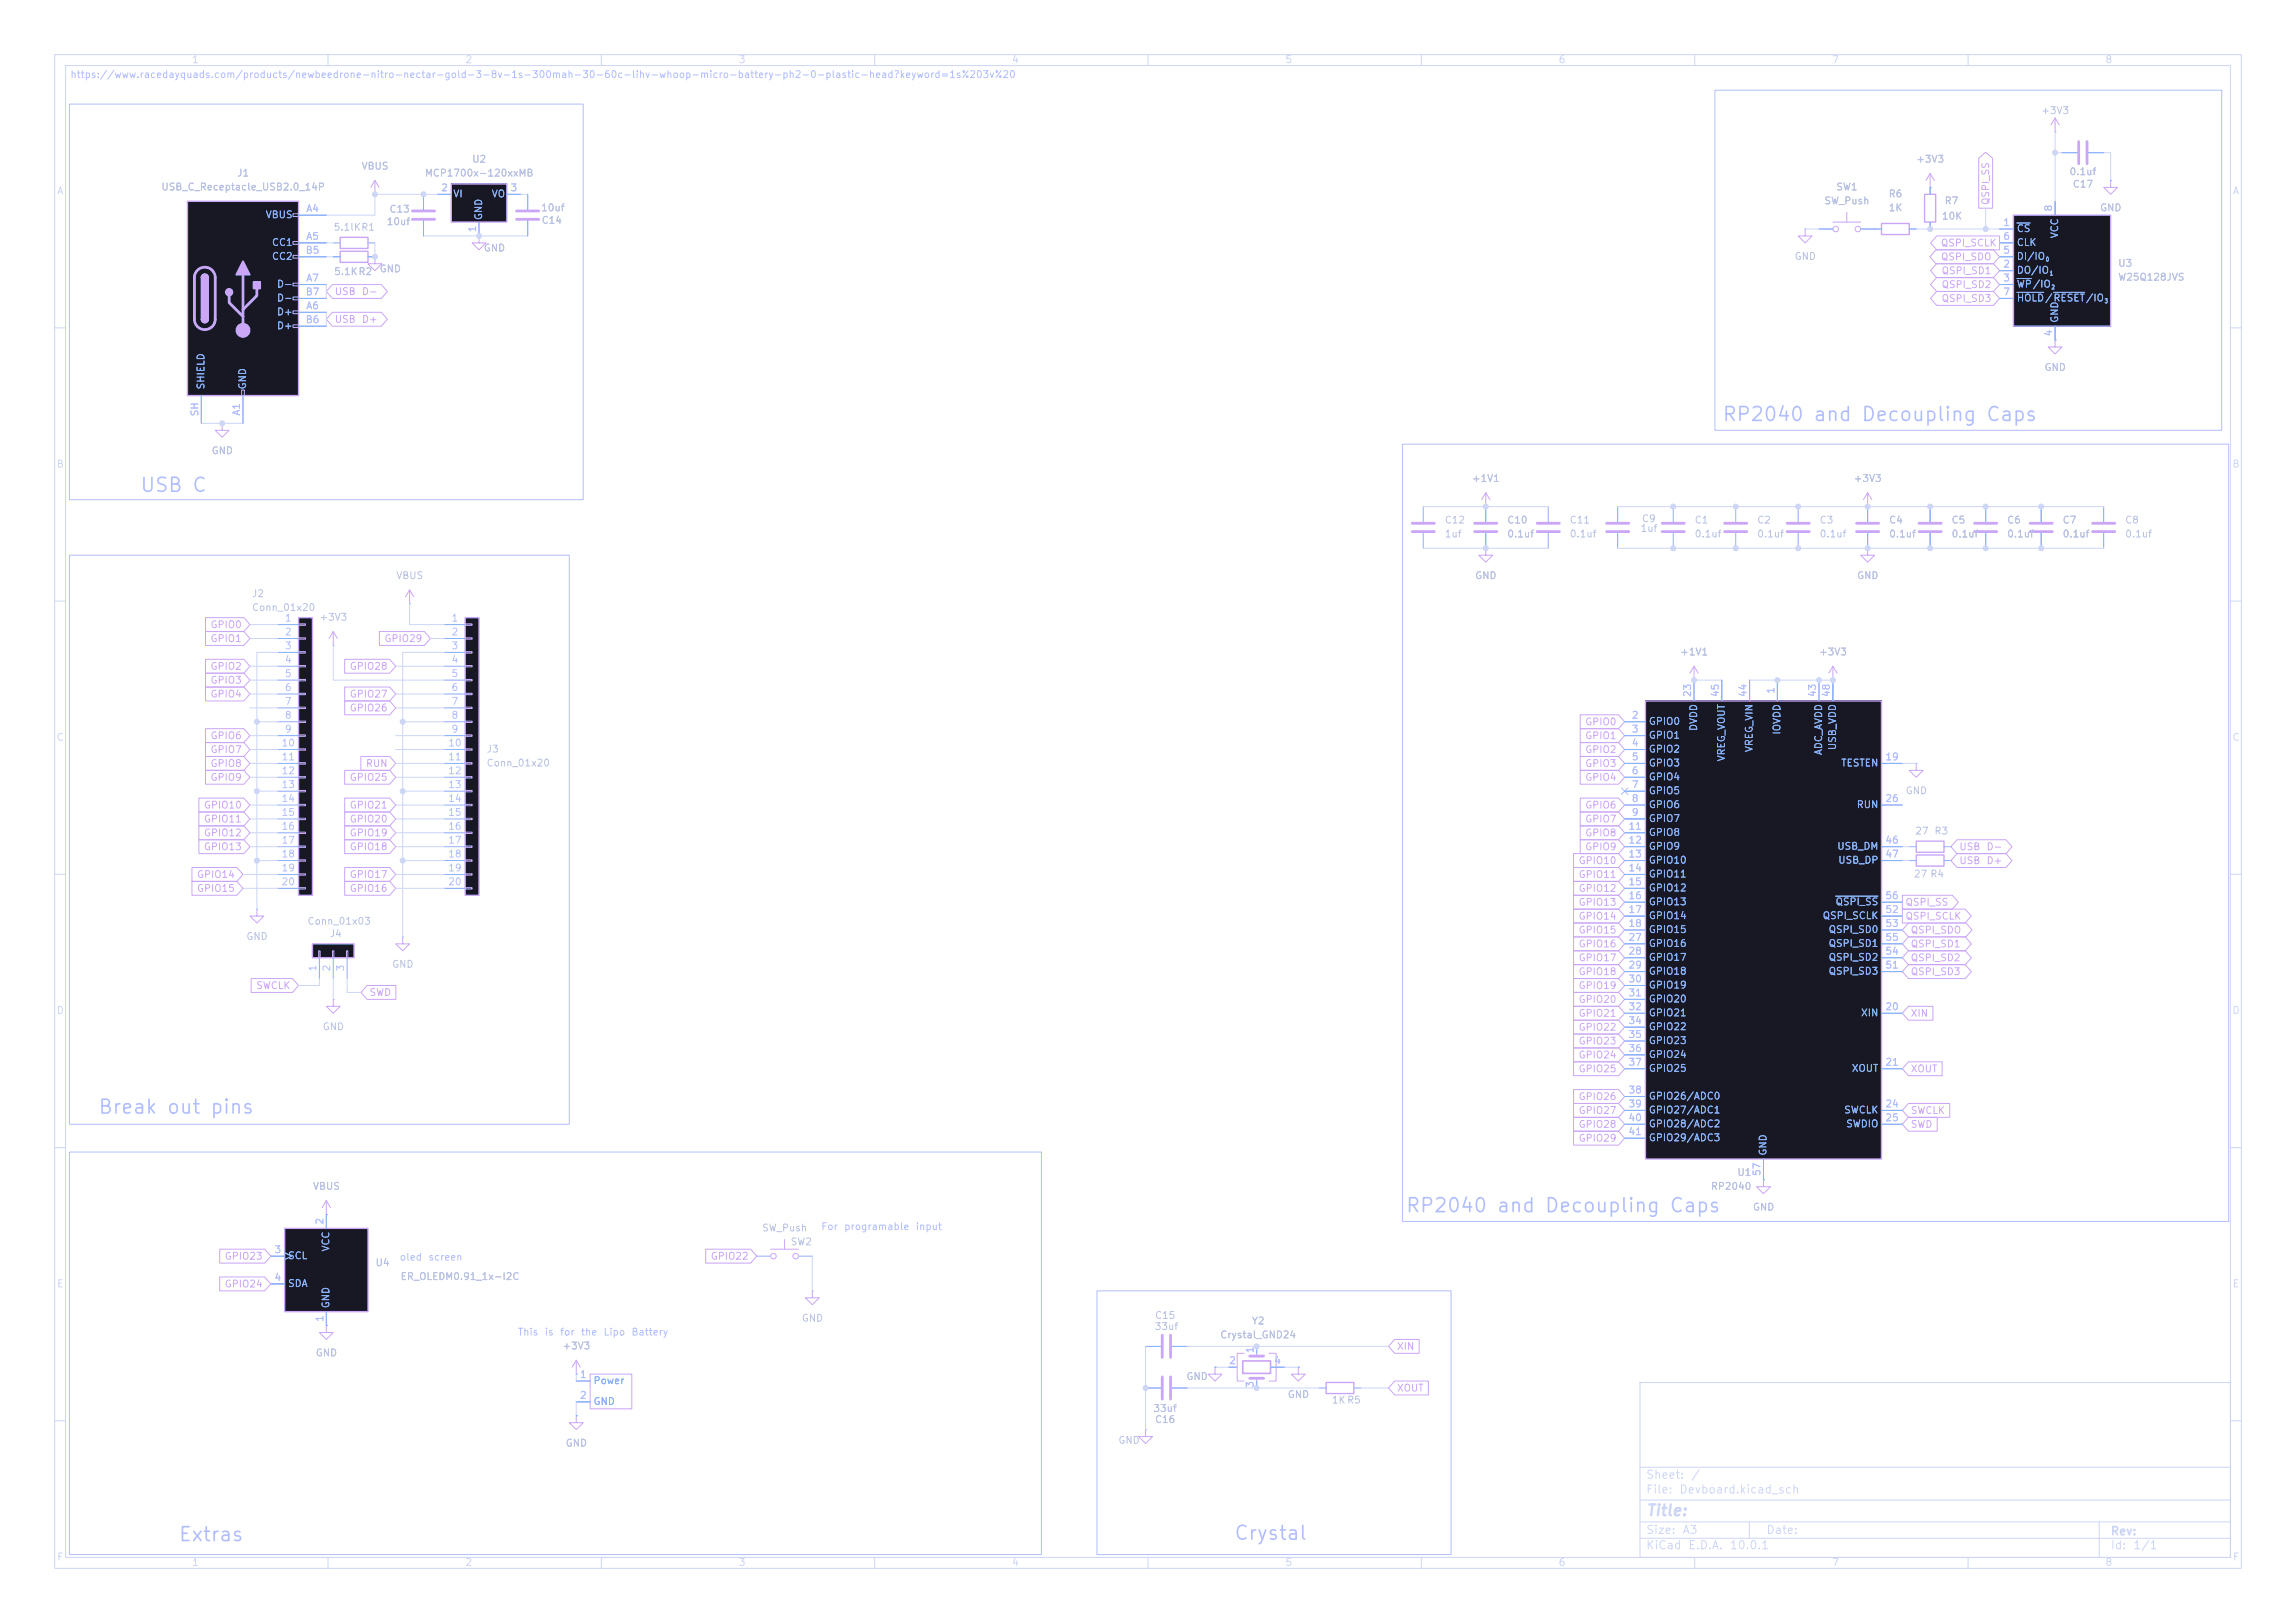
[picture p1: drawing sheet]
<svg xmlns="http://www.w3.org/2000/svg" width="420mm" height="297mm" viewBox="0 0 420 297" stroke-linecap="round" stroke-linejoin="round" font-family="sans-serif">
<defs><g id="words">
<g font-size="2.5" fill="#b4befe">
<text x="314.9" y="77.7">RP2040 and Decoupling Caps</text>
<text x="25.5" y="90.7">USB C</text>
<text x="17.8" y="204.4">Break out pins</text>
<text x="257" y="222.5">RP2040 and Decoupling Caps</text>
<text x="32.5" y="282.7">Extras</text>
<text x="225.6" y="282.4">Crystal</text>
</g>
<text font-size="2" fill="#cdd6f4" x="301" y="277.9">Title:</text>
<g font-size="1.5" fill="#cdd6f4">
<text x="301" y="273.7">File:</text>
<text x="301" y="271">Sheet:</text>
<text x="307.1" y="273.7">Devboard.kicad_sch</text>
<text x="309.2" y="271">/</text>
<text x="301" y="281.1">Size:</text>
<text x="307.6" y="281.1">A3</text>
<text x="323" y="281.1">Date:</text>
<text x="386" y="281.3">Rev:</text>
<text x="301" y="283.9">KiCad</text>
<text x="308.7" y="283.9">E.D.A.</text>
<text x="316.3" y="283.9">10.0.1</text>
<text x="386" y="283.9">Id:</text>
<text x="390.1" y="283.9">1/1</text>
</g>
<g font-size="1.3" fill="#cdd6f4">
<text x="35" y="11.9">1</text>
<text x="85" y="11.9">2</text>
<text x="135" y="11.9">3</text>
<text x="185" y="11.9">4</text>
<text x="235" y="11.9">5</text>
<text x="285" y="11.9">6</text>
<text x="335" y="11.9">7</text>
<text x="385" y="11.9">8</text>
<text x="10.3" y="35.9">A</text>
<text x="408.3" y="35.9">A</text>
<text x="10.3" y="85.9">B</text>
<text x="408.2" y="85.9">B</text>
<text x="10.3" y="135.9">C</text>
<text x="408.2" y="135.9">C</text>
<text x="10.3" y="185.9">D</text>
<text x="408.2" y="185.9">D</text>
<text x="10.3" y="235.9">E</text>
<text x="408.3" y="235.9">E</text>
<text x="10.3" y="285.9">F</text>
<text x="35" y="286.9">1</text>
<text x="85" y="286.9">2</text>
<text x="135" y="286.9">3</text>
<text x="185" y="286.9">4</text>
<text x="235" y="286.9">5</text>
<text x="285" y="286.9">6</text>
<text x="335" y="286.9">7</text>
<text x="385" y="286.9">8</text>
<text x="408.3" y="285.9">F</text>
</g>
<g font-size="1.3" fill="#b4befe">
<text x="12.8" y="14.6">https://www.racedayquads.com/products/newbeedrone-nitro-nectar-gold-3-8v-1s-300mah-30-60c-lihv-whoop-micro-battery-ph2-0-plastic-head?keyword=1s%203v%20</text>
<text x="80.6" y="35.3">2</text>
<text x="93.3" y="35.3">3</text>
<text x="55.9" y="39.1">A4</text>
<text x="366.3" y="41.7">1</text>
<text x="375.7" y="38.8" transform="rotate(-90 375.7 38.8)">8</text>
<text x="55.8" y="46.7">B5</text>
<text x="55.9" y="44.2">A5</text>
<text x="87.4" y="42.6" transform="rotate(-90 87.4 42.6)">1</text>
<text x="366.3" y="46.7">5</text>
<text x="366.3" y="44.2">6</text>
<text x="55.9" y="51.8">A7</text>
<text x="366.3" y="49.3">2</text>
<text x="366.3" y="51.8">3</text>
<text x="55.8" y="59.4">B6</text>
<text x="55.8" y="54.4">B7</text>
<text x="55.9" y="56.9">A6</text>
<text x="366.3" y="54.4">7</text>
<text x="375.7" y="61.7" transform="rotate(-90 375.7 61.7)">4</text>
<text x="36.6" y="76.3" transform="rotate(-90 36.6 76.3)">SH</text>
<text x="44.2" y="76.2" transform="rotate(-90 44.2 76.2)">A1</text>
<text x="52" y="114">1</text>
<text x="52" y="116.6">2</text>
<text x="52" y="119.1">3</text>
<text x="82.5" y="114">1</text>
<text x="82.5" y="116.6">2</text>
<text x="82.5" y="119.1">3</text>
<text x="52" y="121.7">4</text>
<text x="52" y="124.2">5</text>
<text x="82.5" y="121.7">4</text>
<text x="82.5" y="124.2">5</text>
<text x="52" y="126.7">6</text>
<text x="52" y="129.3">7</text>
<text x="52" y="131.8">8</text>
<text x="82.5" y="126.7">6</text>
<text x="82.5" y="129.3">7</text>
<text x="82.5" y="131.8">8</text>
<text x="298.4" y="131.8">2</text>
<text x="309.6" y="127.7" transform="rotate(-90 309.6 127.7)">23</text>
<text x="314.7" y="127.7" transform="rotate(-90 314.7 127.7)">45</text>
<text x="319.8" y="127.7" transform="rotate(-90 319.8 127.7)">44</text>
<text x="324.9" y="127.1" transform="rotate(-90 324.9 127.1)">1</text>
<text x="332.5" y="127.7" transform="rotate(-90 332.5 127.7)">43</text>
<text x="335" y="127.7" transform="rotate(-90 335 127.7)">48</text>
<text x="51.4" y="136.9">10</text>
<text x="52" y="134.4">9</text>
<text x="81.9" y="136.9">10</text>
<text x="82.5" y="134.4">9</text>
<text x="298.4" y="134.4">3</text>
<text x="298.4" y="136.9">4</text>
<text x="51.4" y="139.4">11</text>
<text x="51.4" y="142">12</text>
<text x="81.9" y="139.4">11</text>
<text x="81.9" y="142">12</text>
<text x="298.4" y="139.4">5</text>
<text x="298.4" y="142">6</text>
<text x="344.8" y="139.4">19</text>
<text x="51.4" y="144.5">13</text>
<text x="51.4" y="147.1">14</text>
<text x="51.4" y="149.6">15</text>
<text x="81.9" y="144.5">13</text>
<text x="81.9" y="147.1">14</text>
<text x="81.9" y="149.6">15</text>
<text x="298.4" y="144.5">7</text>
<text x="298.4" y="147.1">8</text>
<text x="298.4" y="149.6">9</text>
<text x="344.8" y="147.1">26</text>
<text x="51.4" y="152.1">16</text>
<text x="51.4" y="154.7">17</text>
<text x="81.9" y="152.1">16</text>
<text x="81.9" y="154.7">17</text>
<text x="297.8" y="152.1">11</text>
<text x="297.8" y="154.7">12</text>
<text x="344.8" y="154.7">46</text>
<text x="51.4" y="157.2">18</text>
<text x="51.4" y="159.8">19</text>
<text x="81.9" y="157.2">18</text>
<text x="81.9" y="159.8">19</text>
<text x="297.8" y="157.2">13</text>
<text x="297.8" y="159.8">14</text>
<text x="344.8" y="157.2">47</text>
<text x="51.4" y="162.3">20</text>
<text x="81.9" y="162.3">20</text>
<text x="297.8" y="162.3">15</text>
<text x="297.8" y="164.8">16</text>
<text x="297.8" y="167.4">17</text>
<text x="344.8" y="167.4">52</text>
<text x="344.8" y="164.8">56</text>
<text x="297.8" y="169.9">18</text>
<text x="297.8" y="172.5">27</text>
<text x="344.8" y="169.9">53</text>
<text x="344.8" y="172.5">55</text>
<text x="58.2" y="177.9" transform="rotate(-90 58.2 177.9)">1</text>
<text x="60.7" y="177.9" transform="rotate(-90 60.7 177.9)">2</text>
<text x="63.2" y="177.9" transform="rotate(-90 63.2 177.9)">3</text>
<text x="297.8" y="175">28</text>
<text x="297.8" y="177.5">29</text>
<text x="344.8" y="177.5">51</text>
<text x="344.8" y="175">54</text>
<text x="297.8" y="180.1">30</text>
<text x="297.8" y="182.6">31</text>
<text x="297.8" y="185.2">32</text>
<text x="344.8" y="185.2">20</text>
<text x="297.8" y="187.7">34</text>
<text x="297.8" y="190.2">35</text>
<text x="297.8" y="192.8">36</text>
<text x="297.8" y="195.3">37</text>
<text x="344.8" y="195.3">21</text>
<text x="297.8" y="200.4">38</text>
<text x="297.8" y="202.9">39</text>
<text x="344.8" y="202.9">24</text>
<text x="297.8" y="205.5">40</text>
<text x="297.8" y="208">41</text>
<text x="344.8" y="205.5">25</text>
<text x="322.3" y="215.3" transform="rotate(-90 322.3 215.3)">57</text>
<text x="59.4" y="224.2" transform="rotate(-90 59.4 224.2)">2</text>
<text x="150.1" y="225.4">For</text>
<text x="154.3" y="225.4">programable</text>
<text x="167.4" y="225.4">input</text>
<text x="50.1" y="229.6">3</text>
<text x="73" y="231">oled</text>
<text x="78.2" y="231">screen</text>
<text x="50.1" y="234.7">4</text>
<text x="59.4" y="242" transform="rotate(-90 59.4 242)">1</text>
<text x="94.6" y="244.7">This</text>
<text x="99.5" y="244.7">is</text>
<text x="102.3" y="244.7">for</text>
<text x="106.2" y="244.7">the</text>
<text x="110.3" y="244.7">Lipo</text>
<text x="115.4" y="244.7">Battery</text>
<text x="224.7" y="249.9">2</text>
<text x="229.6" y="247.7" transform="rotate(-90 229.6 247.7)">1</text>
<text x="233" y="249.9">4</text>
<text x="106" y="252.5">1</text>
<text x="106" y="256.3">2</text>
<text x="229.6" y="254.1" transform="rotate(-90 229.6 254.1)">3</text>
</g>
<g font-size="1.3" fill="#bac2de">
<text x="373.3" y="21.2">+3V3</text>
<text x="29.4" y="35.2">USB_C_Receptacle_USB2.0_14P</text>
<text x="43.3" y="32.6">J1</text>
<text x="66" y="31.3">VBUS</text>
<text x="77.6" y="32.6">MCP1700x-120xxMB</text>
<text x="86.3" y="30.1">U2</text>
<text x="335.8" y="35.2">SW1</text>
<text x="350.4" y="30.1">+3V3</text>
<text x="378.4" y="32.4">0.1uf</text>
<text x="379.1" y="34.6">C17</text>
<text x="70.6" y="41.5">10uf</text>
<text x="71.1" y="39.2">C13</text>
<text x="98.9" y="39">10uf</text>
<text x="99" y="41.2">C14</text>
<text x="333.6" y="37.7">SW_Push</text>
<text x="345.4" y="36.4">R6</text>
<text x="345.4" y="39">1K</text>
<text x="355.1" y="40.5">10K</text>
<text x="355.6" y="37.7">R7</text>
<text x="384" y="39">GND</text>
<text x="60.9" y="42.5">5.1lKR1</text>
<text x="88.4" y="46.3">GND</text>
<text x="328.2" y="47.9">GND</text>
<text x="61" y="50.6">5.1KR2</text>
<text x="69.3" y="50.1">GND</text>
<text x="387.4" y="51.7">W25Q128JVS</text>
<text x="387.4" y="49.1">U3</text>
<text x="373.9" y="68.2">GND</text>
<text x="38.6" y="83.4">GND</text>
<text x="269.1" y="88.5">+1V1</text>
<text x="339" y="88.5">+3V3</text>
<text x="300.2" y="95.9">C9</text>
<text x="264.2" y="96.1">C12</text>
<text x="264.2" y="98.7">1uf</text>
<text x="275.6" y="98.7">0.1uf</text>
<text x="275.6" y="96.1">C10</text>
<text x="287" y="98.7">0.1uf</text>
<text x="287" y="96.1">C11</text>
<text x="300" y="97.6">1uf</text>
<text x="309.9" y="96.1">C1</text>
<text x="309.9" y="98.7">0.1uf</text>
<text x="321.3" y="96.1">C2</text>
<text x="321.3" y="98.7">0.1uf</text>
<text x="332.7" y="96.1">C3</text>
<text x="332.7" y="98.7">0.1uf</text>
<text x="345.4" y="96.1">C4</text>
<text x="345.4" y="98.7">0.1uf</text>
<text x="356.9" y="96.1">C5</text>
<text x="356.9" y="98.7">0.1uf</text>
<text x="367" y="96.1">C6</text>
<text x="367" y="98.7">0.1uf</text>
<text x="377.2" y="96.1">C7</text>
<text x="377.2" y="98.7">0.1uf</text>
<text x="388.6" y="96.1">C8</text>
<text x="388.6" y="98.7">0.1uf</text>
<text x="72.4" y="106.3">VBUS</text>
<text x="269.7" y="106.3">GND</text>
<text x="339.6" y="106.3">GND</text>
<text x="46" y="109.6">J2</text>
<text x="46" y="112.1">Conn_01x20</text>
<text x="58.3" y="113.9">+3V3</text>
<text x="307.2" y="120.2">+1V1</text>
<text x="332.6" y="120.2">+3V3</text>
<text x="88.9" y="138">J3</text>
<text x="88.9" y="140.6">Conn_01x20</text>
<text x="348.5" y="145.6">GND</text>
<text x="350.2" y="153">27</text>
<text x="353.8" y="153">R3</text>
<text x="350" y="160.9">27 R4</text>
<text x="45" y="172.3">GND</text>
<text x="56.1" y="169.5">Conn_01x03</text>
<text x="60.2" y="171.8">J4</text>
<text x="71.6" y="177.4">GND</text>
<text x="58.9" y="188.8">GND</text>
<text x="317.7" y="215.5">U1</text>
<text x="57.1" y="218">VBUS</text>
<text x="312.8" y="218">RP2040</text>
<text x="320.5" y="221.8">GND</text>
<text x="139.3" y="225.7">SW_Push</text>
<text x="68.6" y="232">U4</text>
<text x="144.5" y="228.2">SW2</text>
<text x="73.2" y="234.5">ER_OLEDM0.91_1x-I2C</text>
<text x="146.6" y="242.2">GND</text>
<text x="211.1" y="243.7">33uf</text>
<text x="211.2" y="241.7">C15</text>
<text x="223.1" y="245.2">Crystal_GND24</text>
<text x="228.9" y="242.7">Y2</text>
<text x="57.7" y="248.5">GND</text>
<text x="102.8" y="247.2">+3V3</text>
<text x="216.9" y="252.8">GND</text>
<text x="235.5" y="256.1">GND</text>
<text x="243.5" y="257.1">1KR5</text>
<text x="210.9" y="258.7">33uf</text>
<text x="211.2" y="260.7">C16</text>
<text x="103.4" y="265">GND</text>
<text x="204.5" y="264.5">GND</text>
</g>
<g font-size="1.3" fill="#89b4fa">
<text x="48.5" y="40.2">VBUS</text>
<text x="82.8" y="36.4">VI</text>
<text x="88.5" y="40.4" transform="rotate(-90 88.5 40.4)">GND</text>
<text x="89.8" y="36.4">VO</text>
<text x="49.6" y="45.3">CC1</text>
<text x="49.6" y="47.9">CC2</text>
<text x="368.8" y="42.8">CS</text>
<text x="368.8" y="47.9">DI/IO</text>
<text x="368.8" y="45.3">CLK</text>
<text x="376.8" y="43.7" transform="rotate(-90 376.8 43.7)">VCC</text>
<text x="50.5" y="52.9">D-</text>
<text x="368.8" y="50.4">DO/IO</text>
<text x="368.8" y="52.9">WP/IO</text>
<text x="50.5" y="58">D+</text>
<text x="50.5" y="55.5">D-</text>
<text x="368.8" y="55.5">HOLD/RESET/IO</text>
<text x="376.8" y="59.2" transform="rotate(-90 376.8 59.2)">GND</text>
<text x="50.5" y="60.6">D+</text>
<text x="37.7" y="71.4" transform="rotate(-90 37.7 71.4)">SHIELD</text>
<text x="45.3" y="71.4" transform="rotate(-90 45.3 71.4)">GND</text>
<text x="301.5" y="132.9">GPIO0</text>
<text x="301.5" y="135.5">GPIO1</text>
<text x="310.7" y="133.9" transform="rotate(-90 310.7 133.9)">DVDD</text>
<text x="320.9" y="137.8" transform="rotate(-90 320.9 137.8)">VREG_VIN</text>
<text x="326" y="134.5" transform="rotate(-90 326 134.5)">IOVDD</text>
<text x="336.1" y="137.4" transform="rotate(-90 336.1 137.4)">USB_VDD</text>
<text x="301.5" y="138">GPIO2</text>
<text x="301.5" y="140.6">GPIO3</text>
<text x="301.5" y="143.1">GPIO4</text>
<text x="315.8" y="139.4" transform="rotate(-90 315.8 139.4)">VREG_VOUT</text>
<text x="333.6" y="138.3" transform="rotate(-90 333.6 138.3)">ADC_AVDD</text>
<text x="336.7" y="140.6">TESTEN</text>
<text x="301.5" y="145.6">GPIO5</text>
<text x="301.5" y="148.2">GPIO6</text>
<text x="339.5" y="148.2">RUN</text>
<text x="301.5" y="150.7">GPIO7</text>
<text x="301.5" y="153.3">GPIO8</text>
<text x="301.5" y="155.8">GPIO9</text>
<text x="336" y="155.8">USB_DM</text>
<text x="301.5" y="158.3">GPIO10</text>
<text x="301.5" y="160.9">GPIO11</text>
<text x="336.1" y="158.3">USB_DP</text>
<text x="301.5" y="163.4">GPIO12</text>
<text x="301.5" y="166">GPIO13</text>
<text x="335.7" y="166">QSPI_SS</text>
<text x="301.5" y="168.5">GPIO14</text>
<text x="301.5" y="171">GPIO15</text>
<text x="301.5" y="173.6">GPIO16</text>
<text x="333.3" y="168.5">QSPI_SCLK</text>
<text x="334.4" y="171">QSPI_SD0</text>
<text x="334.4" y="173.6">QSPI_SD1</text>
<text x="301.5" y="176.1">GPIO17</text>
<text x="301.5" y="178.7">GPIO18</text>
<text x="334.4" y="178.7">QSPI_SD3</text>
<text x="334.4" y="176.1">QSPI_SD2</text>
<text x="301.5" y="181.2">GPIO19</text>
<text x="301.5" y="183.7">GPIO20</text>
<text x="301.5" y="186.3">GPIO21</text>
<text x="301.5" y="188.8">GPIO22</text>
<text x="301.5" y="191.4">GPIO23</text>
<text x="340.3" y="186.3">XIN</text>
<text x="301.5" y="193.9">GPIO24</text>
<text x="301.5" y="196.4">GPIO25</text>
<text x="338.6" y="196.4">XOUT</text>
<text x="301.5" y="201.5">GPIO26/ADC0</text>
<text x="301.5" y="204.1">GPIO27/ADC1</text>
<text x="301.5" y="206.6">GPIO28/ADC2</text>
<text x="301.5" y="209.1">GPIO29/ADC3</text>
<text x="337.2" y="204.1">SWCLK</text>
<text x="337.6" y="206.6">SWDIO</text>
<text x="323.4" y="211.6" transform="rotate(-90 323.4 211.6)">GND</text>
<text x="52.6" y="230.7">SCL</text>
<text x="60.6" y="229.1" transform="rotate(-90 60.6 229.1)">VCC</text>
<text x="52.6" y="235.8">SDA</text>
<text x="60.6" y="239.5" transform="rotate(-90 60.6 239.5)">GND</text>
<text x="108.5" y="253.6">Power</text>
<text x="108.5" y="257.4">GND</text>
</g>
<g font-size="1.3" fill="#cba6f7">
<text x="364.2" y="37.6" transform="rotate(-90 364.2 37.6)">QSPI_SS</text>
<text x="354.9" y="45.4">QSPI_SCLK</text>
<text x="354.9" y="47.9">QSPI_SDO</text>
<text x="355.1" y="50.5">QSPI_SD1</text>
<text x="355.1" y="53">QSPI_SD2</text>
<text x="61.1" y="59.4">USB</text>
<text x="61.1" y="54.3">USB</text>
<text x="66.1" y="59.4">D+</text>
<text x="66.1" y="54.3">D-</text>
<text x="355.1" y="55.6">QSPI_SD3</text>
<text x="38.4" y="115.3">GPIO0</text>
<text x="38.4" y="117.8">GPIO1</text>
<text x="70.2" y="117.8">GPIO29</text>
<text x="38.4" y="122.9">GPIO2</text>
<text x="38.4" y="125.4">GPIO3</text>
<text x="63.9" y="122.9">GPIO28</text>
<text x="38.4" y="128">GPIO4</text>
<text x="63.9" y="128">GPIO27</text>
<text x="63.9" y="130.5">GPIO26</text>
<text x="38.4" y="135.6">GPIO6</text>
<text x="289.9" y="133">GPIO0</text>
<text x="289.9" y="135.6">GPIO1</text>
<text x="38.4" y="143.2">GPIO9</text>
<text x="38.4" y="140.7">GPIO8</text>
<text x="38.4" y="138.1">GPIO7</text>
<text x="63.9" y="143.2">GPIO25</text>
<text x="66.8" y="140.7">RUN</text>
<text x="289.9" y="143.2">GPIO4</text>
<text x="289.9" y="138.1">GPIO2</text>
<text x="289.9" y="140.7">GPIO3</text>
<text x="37.2" y="148.3">GPIO10</text>
<text x="63.9" y="148.3">GPIO21</text>
<text x="289.9" y="148.3">GPIO6</text>
<text x="37.2" y="153.4">GPIO12</text>
<text x="37.2" y="150.8">GPIO11</text>
<text x="37.2" y="155.9">GPIO13</text>
<text x="63.9" y="153.4">GPIO19</text>
<text x="63.9" y="150.8">GPIO20</text>
<text x="63.9" y="155.9">GPIO18</text>
<text x="289.9" y="150.8">GPIO7</text>
<text x="289.9" y="153.4">GPIO8</text>
<text x="289.9" y="155.9">GPIO9</text>
<text x="358.3" y="155.9">USB</text>
<text x="363.3" y="155.9">D-</text>
<text x="35.9" y="161">GPIO14</text>
<text x="63.9" y="161">GPIO17</text>
<text x="288.7" y="158.4">GPIO10</text>
<text x="288.7" y="161">GPIO11</text>
<text x="358.3" y="158.4">USB</text>
<text x="363.3" y="158.4">D+</text>
<text x="35.9" y="163.5">GPIO15</text>
<text x="63.9" y="163.5">GPIO16</text>
<text x="288.7" y="166.1">GPIO13</text>
<text x="288.7" y="163.5">GPIO12</text>
<text x="348.5" y="166.1">QSPI_SS</text>
<text x="288.7" y="173.7">GPIO16</text>
<text x="288.7" y="168.6">GPIO14</text>
<text x="288.7" y="171.1">GPIO15</text>
<text x="348.5" y="168.6">QSPI_SCLK</text>
<text x="349.4" y="173.7">QSPI_SD1</text>
<text x="349.4" y="171.1">QSPI_SDO</text>
<text x="288.7" y="178.8">GPIO18</text>
<text x="288.7" y="176.2">GPIO17</text>
<text x="349.4" y="178.8">QSPI_SD3</text>
<text x="349.4" y="176.2">QSPI_SD2</text>
<text x="46.7" y="181.3">SWCLK</text>
<text x="67.5" y="182.6">SWD</text>
<text x="288.7" y="181.3">GPIO19</text>
<text x="288.7" y="183.8">GPIO20</text>
<text x="288.7" y="186.4">GPIO21</text>
<text x="288.7" y="188.9">GPIO22</text>
<text x="288.7" y="191.5">GPIO23</text>
<text x="349.4" y="186.4">XIN</text>
<text x="288.7" y="196.5">GPIO25</text>
<text x="288.7" y="194">GPIO24</text>
<text x="349.4" y="196.5">XOUT</text>
<text x="288.7" y="201.6">GPIO26</text>
<text x="288.7" y="206.7">GPIO28</text>
<text x="288.7" y="204.2">GPIO27</text>
<text x="288.7" y="209.2">GPIO29</text>
<text x="349.4" y="204.2">SWCLK</text>
<text x="349.4" y="206.7">SWD</text>
<text x="41" y="230.8">GPIO23</text>
<text x="129.9" y="230.8">GPIO22</text>
<text x="41" y="235.9">GPIO24</text>
<text x="255.4" y="247.3">XIN</text>
<text x="255.4" y="255">XOUT</text>
</g>
<g font-size=".8" fill="#89b4fa">
<text x="374.2" y="48">0</text>
<text x="374.9" y="50.6">1</text>
<text x="375.2" y="53.1">2</text>
<text x="384.9" y="55.7">3</text>
</g>
</g></defs>
<g fill="none" stroke="#cdd6f4" stroke-width=".18">
<path d="M10 10h400v277h-400zM12 12h396v273h-396zM60 10v2M110 10v2M160 10v2M210 10v2M260 10v2M310 10v2M360 10v2M10 60h2M408 60h2M10 110h2"/>
<path d="M408 110h2M10 160h2M408 160h2M10 210h2M408 210h2M300 253h108v32h-108zM10 260h2M300 278.5h108M300 274.5h108M300 268.5h108M320 278.5v3M384 278.5v6.5"/>
<path d="M408 260h2M60 285v2M110 285v2M160 285v2M210 285v2M260 285v2M300 281.5h108M310 285v2M360 285v2"/>
</g>
<path d="M335.3 121.9l-.8 1.3M335.3 121.9l.7 1.3M335.3 121.9v2.6M350.5 139.7v1.3h1.3l-1.3 1.2-1.3-1.2h1.3M61 182.9v1.3h1.2l-1.2 1.2-1.3-1.2h1.3M222.2 250.2v1.3h1.3l-1.3 1.2-1.2-1.2h1.2M237.5 250.2v1.3h1.3l-1.3 1.2-1.3-1.2h1.3" fill="none" stroke="#cba6f7" stroke-width=".18"/>
<g fill="none" stroke="#89b4fa" stroke-width=".18">
<path d="M328.9 92.7v2.8M328.9 97.5v2.8M353.1 92.7v2.8M353.1 97.5v2.8M363.2 92.7v2.8M363.2 97.5v2.8M373.4 92.7v2.8M373.4 97.5v2.8M335.3 124.5h.1M350.5 139.7h.1M349.2 157.5h1.3M349.2 154.9h1.3"/>
<path d="M355.6 157.5h1.3M355.6 154.9h1.3M61 182.9h.1M209.5 246.4h2.8M214.4 246.4h2.8M222.2 250.2h.1M237.5 250.2h.1"/>
</g>
<path d="M326.9 95.8h4.1M326.9 97.3h4.1M351 95.8h4.1M351 97.3h4.1M361.2 95.8h4.1M361.2 97.3h4.1M371.3 95.8h4.1M371.3 97.3h4.1M212.6 244.3v4.1M214.1 244.3v4.1" fill="none" stroke="#cba6f7" stroke-width=".51"/>
<path d="M350.5 156.5h5.1v2h-5.1zM350.5 153.9h5.1v2.1h-5.1z" fill="none" stroke="#cba6f7" stroke-width=".25"/>
<path d="M34.3 36.8h20.3v35.6h-20.3z" fill="#181825"/>
<g fill="none" stroke="#cba6f7" stroke-width=".18">
<path d="M53.6 39.1h1v.5h-1zM68.6 33l-.8 1.3M68.6 33l.7 1.3M68.6 33v2.6M53.6 44.2h1v.5h-1zM53.6 46.7h1v.5h-1zM53.6 51.8h1v.5h-1zM53.6 54.4h1v.5h-1zM53.6 56.9h1v.5h-1zM53.6 59.4h1v.5h-1zM68.6 47v1.3h1.2l-1.2 1.2-1.3-1.2h1.3M40.6 77.5v1.2h1.3l-1.3 1.3-1.2-1.3h1.2"/>
<path d="M44.2 71.4h.5v1h-.5z"/>
</g>
<path d="M34.3 36.8h20.3v35.6h-20.3zM36.8 50.8a.64 .64 0 0 1 .7-.6 .64 .64 0 0 1 .6 .6M36.8 58.4a.64 .64 0 0 0 .7 .7 .64 .64 0 0 0 .6-.7M62.2 43.4h5.1v2.1h-5.1zM62.2 46h5.1v2h-5.1z" fill="none" stroke="#cba6f7" stroke-width=".25"/>
<path d="M94.5 38.6h4.1M36.1 49.5a1.9 1.9 0 0 1 2.1-.5 1.9 1.9 0 0 1 1.2 1.8v7.6a1.91 1.91 0 0 1-1.9 1.9 1.91 1.91 0 0 1-1.9-1.9v-7.7l.1-.7zM41.9 54.1v1.3l2.5 2.5M44.4 50.3v10.2M47 52.8v1.3l-2.6 2.5M94.5 40.1h4.1" fill="none" stroke="#cba6f7" stroke-width=".51"/>
<g fill="#cba6f7" stroke="#cba6f7" stroke-width=".25">
<path d="M36.8 50.8h1.3v7.6h-1.3z"/>
<path d="M37 50.4a.64 .64 0 0 1 .7-.2 .64 .64 0 0 1 .4 .6h-1.3z"/>
<path d="M36.8 58.4h1.3a.64 .64 0 0 1-.6 .7 .64 .64 0 0 1-.7-.7z"/>
<path d="M44.4 47.8l1.3 2.5h-2.5z"/>
<path d="M46.4 51.6h1.2v1.2h-1.2z"/>
<circle cx="41.9" cy="53.5" r=".63"/>
</g>
<circle cx="44.4" cy="60.5" r="1.27" fill="#cba6f7" stroke="#cba6f7" stroke-width=".18"/>
<g fill="none" stroke="#89b4fa" stroke-width=".18">
<path d="M54.6 39.4h5.1M68.6 35.6h.1M96.5 35.6v2.8M54.6 44.5h5.1M54.6 57.2h5.1M54.6 52.1h5.1M54.6 47h5.1M54.6 59.7h5.1M54.6 54.6h5.1M61 44.5h1.2M61 47h1.2M67.3 44.5h1.3"/>
<path d="M67.3 47h1.3M68.6 47h.1M96.5 40.4v2.8M36.8 72.4v5.1M40.6 77.5h.1M44.4 72.4v5.1"/>
</g>
<path d="M82.5 33.7h10.2v6.9h-10.2z" fill="#181825"/>
<path d="M82.5 33.7h10.2v6.9h-10.2z" fill="none" stroke="#cba6f7" stroke-width=".25"/>
<path d="M77.5 35.6v2.8M80 35.6h2.5M92.7 35.6h2.5M77.5 40.4v2.8M87.6 43.2h.1M87.6 40.6v2.6M271.8 92.7h.1M341.6 92.7h.1M341.6 92.7v2.8M341.6 97.5v2.8M384.8 92.7v2.8M384.8 97.5v2.8" fill="none" stroke="#89b4fa" stroke-width=".18"/>
<path d="M87.6 43.2v1.3h1.3l-1.3 1.2-1.2-1.2h1.2M271.8 90.2l-.8 1.2M271.8 90.2l.7 1.2M271.8 90.2v2.5M341.6 90.2l-.7 1.2M341.6 90.2l.8 1.2M341.6 90.2v2.5" fill="none" stroke="#cba6f7" stroke-width=".18"/>
<path d="M75.4 38.6h4.1M75.4 40.1h4.1M339.6 95.8h4.1M339.6 97.3h4.1M382.8 95.8h4M382.8 97.3h4" fill="none" stroke="#cba6f7" stroke-width=".51"/>
<path d="M52.1 224.8h15.2v15.2h-15.2z" fill="#181825"/>
<path d="M52.1 224.8h15.2v15.2h-15.2z" fill="none" stroke="#cba6f7" stroke-width=".25"/>
<g fill="none" stroke="#89b4fa" stroke-width=".18">
<path d="M74.9 110.5h.1M49.5 229.9h2.6M49.5 234.9h2.6M52.1 229.2l1.2 .7-1.2 .6M59.7 222.2h.1M59.7 222.2v2.6M138.4 229.9h2.6M146 229.9h2.6M59.7 242.6h.1M59.7 240v2.6M105.4 259.1h.1M105.4 251.5h.1"/>
<path d="M105.4 252.7h2.5M105.4 256.5h2.5"/>
</g>
<g fill="none" stroke="#cba6f7" stroke-width=".18">
<path d="M74.9 108l-.7 1.2M74.9 108l.8 1.2M74.9 108v2.5M59.7 219.7l-.8 1.3M59.7 219.7l.8 1.3M59.7 219.7v2.5M141 228.6h5M143.5 226.8v1.8M59.7 242.6v1.2h1.3l-1.3 1.3-1.3-1.3h1.3M105.4 259.1v1.2h1.3l-1.3 1.3-1.3-1.3h1.3M105.4 248.9l-.8 1.3M105.4 248.9l.8 1.3"/>
<path d="M105.4 248.9v2.6M107.9 251.5h7.7v6.3h-7.7z"/>
<circle cx="141.5" cy="229.9" r=".51"/>
<circle cx="145.5" cy="229.9" r=".51"/>
</g>
<path d="M54.6 113h2.5v50.8h-2.5z" fill="#181825"/>
<path d="M54.6 113h2.5v50.8h-2.5z" fill="none" stroke="#cba6f7" stroke-width=".25"/>
<g fill="none" stroke="#cba6f7" stroke-width=".18">
<path d="M54.6 114.2h1.3v.2h-1.3zM54.6 116.7h1.3v.3h-1.3zM54.6 119.3h1.3v.2h-1.3zM54.6 121.8h1.3v.2h-1.3zM54.6 124.3h1.3v.3h-1.3zM54.6 126.9h1.3v.2h-1.3zM54.6 129.4h1.3v.3h-1.3zM54.6 132h1.3v.2h-1.3zM54.6 134.5h1.3v.2h-1.3zM54.6 137h1.3v.3h-1.3zM54.6 139.6h1.3v.2h-1.3zM54.6 142.1h1.3v.3h-1.3z"/>
<path d="M54.6 144.7h1.3v.2h-1.3zM54.6 147.2h1.3v.2h-1.3zM54.6 149.7h1.3v.3h-1.3zM54.6 152.3h1.3v.2h-1.3zM54.6 154.8h1.3v.3h-1.3zM54.6 157.4h1.3v.2h-1.3zM54.6 159.9h1.3v.2h-1.3zM54.6 162.4h1.3v.3h-1.3z"/>
</g>
<g fill="none" stroke="#89b4fa" stroke-width=".18">
<path d="M50.8 114.3h3.8M50.8 116.8h3.8M50.8 119.4h3.8M50.8 121.9h3.8M50.8 124.5h3.8M50.8 127h3.8M50.8 129.5h3.8M50.8 132.1h3.8M50.8 134.6h3.8M50.8 137.2h3.8M50.8 139.7h3.8M50.8 142.2h3.8"/>
<path d="M50.8 144.8h3.8M50.8 147.3h3.8M50.8 149.9h3.8M50.8 152.4h3.8M50.8 154.9h3.8M50.8 157.5h3.8M50.8 160h3.8M50.8 162.6h3.8"/>
</g>
<path d="M85.1 113h2.5v50.8h-2.5z" fill="#181825"/>
<path d="M85.1 113h2.5v50.8h-2.5z" fill="none" stroke="#cba6f7" stroke-width=".25"/>
<g fill="none" stroke="#cba6f7" stroke-width=".18">
<path d="M61 115.6l-.8 1.2M61 115.6l.7 1.2M61 115.6v2.5M85.1 114.2h1.3v.2h-1.3zM85.1 116.7h1.3v.3h-1.3zM85.1 119.3h1.3v.2h-1.3zM85.1 121.8h1.3v.2h-1.3zM85.1 124.3h1.3v.3h-1.3zM85.1 126.9h1.3v.2h-1.3zM85.1 129.4h1.3v.3h-1.3zM85.1 132h1.3v.2h-1.3zM85.1 134.5h1.3v.2h-1.3z"/>
<path d="M85.1 137h1.3v.3h-1.3zM85.1 139.6h1.3v.2h-1.3zM85.1 142.1h1.3v.3h-1.3zM85.1 144.7h1.3v.2h-1.3zM85.1 147.2h1.3v.2h-1.3zM85.1 149.7h1.3v.3h-1.3zM85.1 152.3h1.3v.2h-1.3zM85.1 154.8h1.3v.3h-1.3zM85.1 157.4h1.3v.2h-1.3zM85.1 159.9h1.3v.2h-1.3zM47 166.4v1.2h1.3l-1.3 1.3-1.3-1.3h1.3M73.7 171.5v1.2h1.2l-1.2 1.3-1.3-1.3h1.3"/>
<path d="M85.1 162.4h1.3v.3h-1.3zM322.6 215.9v1.3h1.2l-1.2 1.2-1.3-1.2h1.3"/>
</g>
<g fill="none" stroke="#89b4fa" stroke-width=".18">
<path d="M260.3 92.7v2.8M260.3 97.5v2.8M61 118.1h.1M81.3 114.3h3.8M81.3 116.8h3.8M81.3 119.4h3.8M81.3 121.9h3.8M81.3 124.5h3.8M81.3 127h3.8M81.3 129.5h3.8M81.3 132.1h3.8M81.3 134.6h3.8"/>
<path d="M81.3 137.2h3.8M81.3 139.7h3.8M81.3 142.2h3.8M81.3 144.8h3.8M81.3 147.3h3.8M81.3 149.9h3.8M81.3 152.4h3.8M81.3 154.9h3.8M81.3 157.5h3.8M47 166.4h.1M73.7 171.5h.1M81.3 160h3.8"/>
<path d="M81.3 162.6h3.8M322.6 215.9h.1M209.5 254h2.8M214.4 254h2.8"/>
</g>
<path d="M258.3 95.8h4.1M258.3 97.3h4.1M212.6 252v4M214.1 252v4" fill="none" stroke="#cba6f7" stroke-width=".51"/>
<path d="M57.1 172.7h7.7v2.6h-7.7z" fill="#181825"/>
<path d="M352 35.6h2.1v5h-2.1zM344.2 40.9h5v2h-5zM57.1 172.7h7.7v2.6h-7.7zM242.6 253h5v2h-5z" fill="none" stroke="#cba6f7" stroke-width=".25"/>
<g fill="none" stroke="#cba6f7" stroke-width=".18">
<path d="M337.8 38.9v1.7M353.1 31.8l-.8 1.2M353.1 31.8l.7 1.2M353.1 31.8v2.5M330.2 41.9v1.3h1.3l-1.3 1.3-1.3-1.3h1.3M335.3 40.6h5.1M271.8 100.3v1.3h1.2l-1.2 1.3-1.3-1.3h1.3M341.6 100.3v1.3h1.3l-1.3 1.3-1.2-1.3h1.2M58.3 174h.2v1.3h-.2zM60.8 174h.3v1.3h-.3zM63.4 174h.2v1.3h-.2zM148.6 236.2v1.3h1.3l-1.3 1.3-1.3-1.3h1.3"/>
<path d="M226.1 250.2h.2M227.6 247.6h-1.3v5.1h1.3M229.9 247.6v.6M229.9 252.2v.5M232.2 247.6h1.2v5.1h-1.2M209.5 261.6v1.3h1.3l-1.3 1.3-1.2-1.3h1.2"/>
<circle cx="335.8" cy="41.9" r=".51"/>
<circle cx="339.9" cy="41.9" r=".51"/>
</g>
<g fill="none" stroke="#89b4fa" stroke-width=".18">
<path d="M353.1 34.3h.1M353.1 34.3v1.3M330.2 41.9h.1M332.7 41.9h2.6M340.4 41.9h3.8M349.2 41.9h1.3M353.1 40.6v1.3M283.2 92.7v2.8M283.2 97.5v2.8M295.9 92.7v2.8M295.9 97.5v2.8M271.8 100.3h.1"/>
<path d="M341.6 100.3h.1M58.4 175.3v3.8M61 175.3v3.8M63.5 175.3v3.8M148.6 236.2h.1M224.8 250.2h1.3M229.9 246.4v1.2M229.9 252.7v1.3M232.4 250.2h2.5M241.3 254h1.3M247.6 254h1.3M209.5 261.6h.1"/>
</g>
<path d="M281.2 95.8h4M281.2 97.3h4M293.9 95.8h4M293.9 97.3h4M228.6 248.2h2.5M228.6 252.2h2.5" fill="none" stroke="#cba6f7" stroke-width=".51"/>
<path d="M227.3 249h5.1v2.3h-5.1z" fill="none" stroke="#cba6f7" stroke-width=".3"/>
<path d="M368.3 39.4h17.8v20.3h-17.8z" fill="#181825"/>
<path d="M368.3 39.4h17.8v20.3h-17.8z" fill="none" stroke="#cba6f7" stroke-width=".25"/>
<g fill="none" stroke="#89b4fa" stroke-width=".18">
<path d="M375.9 24.1h.1M375.9 36.8v2.6M377.2 27.9h2.8M382 27.9h2.8M386.1 33h.1M365.8 41.9h2.5M365.8 49.5h2.5M365.8 52.1h2.5M365.8 47h2.5M365.8 44.5h2.5M365.8 54.6h2.5M368.9 40.8h2.5"/>
<path d="M368.9 51h2.7M368.9 53.5h4.9M375.6 53.5h5.7M375.9 59.7v2.5M375.9 62.2h.1M271.8 92.7v2.8M271.8 97.5v2.8M306.1 92.7v2.8M306.1 97.5v2.8M317.5 92.7v2.8M317.5 97.5v2.8M309.9 124.5h.1"/>
</g>
<path d="M375.9 21.6l-.7 1.3M375.9 21.6l.8 1.3M375.9 21.6v2.5M386.1 33v1.3h1.2l-1.2 1.3-1.3-1.3h1.3M375.9 62.2v1.3h1.3l-1.3 1.3-1.3-1.3h1.3M309.9 121.9l-.8 1.3M309.9 121.9l.7 1.3M309.9 121.9v2.6" fill="none" stroke="#cba6f7" stroke-width=".18"/>
<path d="M380.2 25.9v4.1M381.8 25.9v4.1M269.7 95.8h4.1M269.7 97.3h4.1M304 95.8h4.1M304 97.3h4.1M315.5 95.8h4M315.5 97.3h4" fill="none" stroke="#cba6f7" stroke-width=".51"/>
<path d="M301 128.3h43.2v83.8h-43.2z" fill="#181825"/>
<path d="M301 128.3h43.2v83.8h-43.2z" fill="none" stroke="#cba6f7" stroke-width=".25"/>
<g fill="none" stroke="#89b4fa" stroke-width=".18">
<path d="M54.6 39.4h5.1M68.6 35.6h.1M77.5 35.6v2.8M80 35.6h2.5M92.7 35.6h2.5M96.5 35.6v2.8M353.1 34.3h.1M353.1 34.3v1.3M375.9 36.8v2.6M377.2 27.9h2.8M382 27.9h2.8M386.1 33h.1"/>
<path d="M54.6 44.5h5.1M54.6 57.2h5.1M54.6 52.1h5.1M54.6 47h5.1M54.6 59.7h5.1M54.6 54.6h5.1M61 47h1.2M67.3 47h1.3M68.6 47h.1M77.5 40.4v2.8M87.6 43.2h.1M87.6 40.6v2.6"/>
<path d="M96.5 40.4v2.8M332.7 41.9h2.6M340.4 41.9h3.8M349.2 41.9h1.3M353.1 40.6v1.3M365.8 44.5h2.5M365.8 52.1h2.5M365.8 47h2.5M365.8 54.6h2.5M365.8 41.9h2.5M365.8 49.5h2.5M368.9 40.8h2.5"/>
<path d="M368.9 51h2.7M368.9 53.5h4.9M375.6 53.5h5.7M375.9 59.7v2.5M36.8 72.4v5.1M40.6 77.5h.1M44.4 72.4v5.1M375.9 62.2h.1M271.8 92.7h.1M271.8 92.7v2.8M271.8 97.5v2.8M341.6 92.7h.1"/>
<path d="M341.6 92.7v2.8M341.6 97.5v2.8M353.1 92.7v2.8M353.1 97.5v2.8M363.2 92.7v2.8M363.2 97.5v2.8M373.4 92.7v2.8M373.4 97.5v2.8M271.8 100.3h.1M341.6 100.3h.1M297.2 132.1h3.8M297.2 134.6h3.8"/>
<path d="M297.2 137.2h3.8M297.2 139.7h3.8M309.9 124.5h.1M309.9 124.5v3.8M315 124.5v3.8M320 124.5v3.8M325.1 124.5v3.8M332.7 124.5v3.8M335.3 124.5h.1M335.3 124.5v3.8M344.2 139.7h3.8M297.2 142.2h3.8"/>
<path d="M297.2 144.8h3.8M297.2 147.3h3.8M297.2 149.9h3.8M297.2 152.4h3.8M297.2 154.9h3.8M297.2 157.5h3.8M344.2 147.3h3.8M344.2 154.9h3.8M344.2 157.5h3.8M297.2 160h3.8M297.2 162.6h3.8M297.2 165.1h3.8"/>
<path d="M297.2 167.6h3.8M297.2 170.2h3.8M297.2 172.7h3.8M297.2 175.3h3.8M297.2 177.8h3.8M335.8 164h7.7M344.2 165.1h3.8M344.2 167.6h3.8M344.2 170.2h3.8M344.2 172.7h3.8M344.2 175.3h3.8M344.2 177.8h3.8"/>
<path d="M297.2 185.4h3.8M297.2 195.6h3.8M297.2 180.3h3.8M297.2 182.9h3.8M297.2 188h3.8M297.2 190.5h3.8M297.2 193h3.8M344.2 185.4h3.8M344.2 195.6h3.8M297.2 203.2h3.8M297.2 205.7h3.8M297.2 200.7h3.8"/>
<path d="M297.2 208.3h3.8M322.6 215.9h.1M322.6 212.1v3.8M344.2 203.2h3.8M344.2 205.7h3.8M49.5 229.9h2.6M49.5 234.9h2.6M52.1 229.2l1.2 .7-1.2 .6M59.7 222.2h.1M59.7 222.2v2.6M59.7 242.6h.1M59.7 240v2.6"/>
<path d="M105.4 259.1h.1M105.4 251.5h.1M105.4 252.7h2.5M105.4 256.5h2.5M209.5 254h2.8M214.4 254h2.8M222.2 250.2h.1M224.8 250.2h1.3M229.9 246.4v1.2M229.9 252.7v1.3M232.4 250.2h2.5M237.5 250.2h.1"/>
</g>
<g fill="none" stroke="#cba6f7" stroke-width=".18">
<path d="M361.9 29l1.3-1.1 1.3 1.1v9.1h-2.6zM60.8 57.1h9l1.1 1.3-1.1 1.3h-9l-1.1-1.3zM60.8 52.1h9l1.1 1.2-1.1 1.3h-9l-1.1-1.3zM354.1 45.7h10.5l1.2 1.3-1.2 1.3h-10.5l-1.1-1.3zM354.2 48.3h10.4l1.2 1.2-1.2 1.3h-10.4l-1.1-1.3zM354.2 53.3h10.4l1.2 1.3-1.2 1.3h-10.4l-1.1-1.3zM354.2 50.8h10.4l1.2 1.3-1.2 1.2h-10.4l-1.1-1.2zM354.3 43.2h11.5v2.5h-11.5l-1.1-1.2zM37.6 113h7l1.1 1.3-1.1 1.3h-7zM37.6 115.6h7l1.1 1.2-1.1 1.3h-7zM69.4 115.6h8.2l1.1 1.2-1.1 1.3h-8.2zM37.6 120.6h7l1.1 1.3-1.1 1.3h-7z"/>
<path d="M37.6 125.7h7l1.1 1.3-1.1 1.3h-7zM37.6 123.2h7l1.1 1.3-1.1 1.2h-7zM37.6 133.3h7l1.1 1.3-1.1 1.3h-7zM37.6 138.4h7l1.1 1.3-1.1 1.3h-7zM37.6 135.9h7l1.1 1.3-1.1 1.2h-7zM63.1 120.6h8.2l1.1 1.3-1.1 1.3h-8.2zM63.1 125.7h8.2l1.1 1.3-1.1 1.3h-8.2zM63.1 128.3h8.2l1.1 1.2-1.1 1.3h-8.2zM66 138.4h5.3l1.1 1.3-1.1 1.3h-5.3zM289 130.8h7.1l1.1 1.3-1.1 1.3h-7.1zM289 135.9h7.1l1.1 1.3-1.1 1.2h-7.1zM289 133.3h7.1l1.1 1.3-1.1 1.3h-7.1z"/>
<path d="M289 138.4h7.1l1.1 1.3-1.1 1.3h-7.1zM35.1 158.7h8.2l1.1 1.3-1.1 1.3h-8.2zM36.4 151.1h8.2l1.1 1.3-1.1 1.3h-8.2zM36.4 148.6h8.2l1.1 1.3-1.1 1.2h-8.2zM36.4 146h8.2l1.1 1.3-1.1 1.3h-8.2zM36.4 153.7h8.2l1.1 1.2-1.1 1.3h-8.2zM37.6 141h7l1.1 1.2-1.1 1.3h-7zM63.1 146h8.2l1.1 1.3-1.1 1.3h-8.2zM63.1 141h8.2l1.1 1.2-1.1 1.3h-8.2zM63.1 158.7h8.2l1.1 1.3-1.1 1.3h-8.2zM63.1 151.1h8.2l1.1 1.3-1.1 1.3h-8.2zM63.1 148.6h8.2l1.1 1.3-1.1 1.2h-8.2z"/>
<path d="M63.1 153.7h8.2l1.1 1.2-1.1 1.3h-8.2zM287.8 156.2h8.3l1.1 1.3-1.1 1.3h-8.3zM287.8 158.7h8.3l1.1 1.3-1.1 1.3h-8.3zM289 148.6h7.1l1.1 1.3-1.1 1.2h-7.1zM289 151.1h7.1l1.1 1.3-1.1 1.3h-7.1zM289 153.7h7.1l1.1 1.2-1.1 1.3h-7.1zM289 141h7.1l1.1 1.2-1.1 1.3h-7.1zM289 146h7.1l1.1 1.3-1.1 1.3h-7.1zM358 156.2h8.9l1.1 1.3-1.1 1.3h-8.9l-1.1-1.3zM358 153.7h8.9l1.1 1.2-1.1 1.3h-8.9l-1.1-1.3zM35.1 161.3h8.2l1.1 1.3-1.1 1.2h-8.2zM45.9 179.1h7.6l1.1 1.2-1.1 1.3h-7.6z"/>
<path d="M63.1 161.3h8.2l1.1 1.3-1.1 1.2h-8.2zM287.8 171.4h8.3l1.1 1.3-1.1 1.3h-8.3zM287.8 166.4h8.3l1.1 1.2-1.1 1.3h-8.3zM287.8 168.9h8.3l1.1 1.3-1.1 1.3h-8.3zM287.8 179.1h8.3l1.1 1.2-1.1 1.3h-8.3zM287.8 176.5h8.3l1.1 1.3-1.1 1.3h-8.3zM287.8 163.8h8.3l1.1 1.3-1.1 1.3h-8.3zM287.8 161.3h8.3l1.1 1.3-1.1 1.2h-8.3zM287.8 174h8.3l1.1 1.3-1.1 1.2h-8.3zM348 166.4h11.5l1.1 1.2-1.1 1.3h-11.5zM348 163.8h9.1l1.1 1.3-1.1 1.3h-9.1zM349.1 176.5h10.4l1.1 1.3-1.1 1.3h-10.4l-1.1-1.3z"/>
<path d="M349.1 171.4h10.4l1.1 1.3-1.1 1.3h-10.4l-1.1-1.3zM349.1 174h10.4l1.1 1.3-1.1 1.2h-10.4l-1.1-1.2zM349.1 168.9h10.5l1.1 1.3-1.1 1.3h-10.5l-1.1-1.3zM67.2 180.3h5.2v2.6h-5.2l-1.2-1.3zM287.8 181.6h8.3l1.1 1.3-1.1 1.3h-8.3zM287.8 184.1h8.3l1.1 1.3-1.1 1.3h-8.3zM287.8 186.7h8.3l1.1 1.3-1.1 1.2h-8.3zM287.8 189.2h8.3l1.1 1.3-1.1 1.3h-8.3zM287.8 194.3h8.3l1.1 1.3-1.1 1.3h-8.3zM287.8 191.8h8.3l1.1 1.2-1.1 1.3h-8.3zM287.8 199.4h8.3l1.1 1.3-1.1 1.2h-8.3zM349.1 194.3h6.2v2.6h-6.2l-1.1-1.3z"/>
<path d="M349.1 184.1h4.5v2.6h-4.5l-1.1-1.3zM287.8 204.5h8.3l1.1 1.2-1.1 1.3h-8.3zM287.8 201.9h8.3l1.1 1.3-1.1 1.3h-8.3zM287.8 207h8.3l1.1 1.3-1.1 1.3h-8.3zM349.1 201.9h7.6v2.6h-7.6l-1.1-1.3zM349.1 204.5h5.3v2.5h-5.3l-1.1-1.3zM40.2 233.7h8.2l1.1 1.2-1.1 1.3h-8.2zM40.2 228.6h8.2l1.1 1.3-1.1 1.2h-8.2zM129.1 228.6h8.2l1.1 1.3-1.1 1.2h-8.2zM255.1 245.1h4.5v2.6h-4.5l-1.1-1.3zM255.1 252.7h6.2v2.6h-6.2l-1.1-1.3z"/>
</g>
<g fill="none" stroke="#cdd6f4" stroke-width=".18">
<path d="M80 35.6h-11.4v3.8h-8.9M95.2 35.6h1.3M363.2 38.1v3.8M375.9 27.9h1.3M375.9 24.1v12.7M384.8 27.9h1.3v5.1M59.7 44.5h1.3M59.7 47h1.3M59.7 52.1v2.5M59.7 57.2v2.5M68.6 44.5v2.5M77.5 43.2h19"/>
<path d="M330.2 41.9h2.5M350.5 41.9h15.3M36.8 77.5h7.6M260.3 92.7h22.9M295.9 92.7h88.9M45.7 114.3h5.1M45.7 116.8h5.1M50.8 119.4h-3.8v47M61 118.1v6.4h20.3M74.9 110.5v3.8h6.4M78.7 116.8h2.6M81.3 119.4h-7.6v52.1"/>
<path d="M260.3 100.3h22.9M295.9 100.3h88.9M45.7 127h5.1M45.7 129.5h5.1M45.7 121.9h5.1M45.7 124.5h5.1M45.7 134.6h5.1M45.7 137.2h5.1M45.7 139.7h5.1M47 132.1h3.8M72.4 127h8.9M72.4 129.5h8.9"/>
<path d="M72.4 121.9h8.9M72.4 134.6h8.9M72.4 137.2h8.9M72.4 139.7h8.9M73.7 132.1h7.6M309.9 124.5h5.1M320 124.5h15.3M348 139.7h2.5M45.7 154.9h5.1M45.7 147.3h5.1M45.7 149.9h5.1M45.7 142.2h5.1"/>
<path d="M45.7 152.4h5.1M47 157.5h3.8M47 144.8h3.8M72.4 154.9h8.9M72.4 147.3h8.9M72.4 149.9h8.9M72.4 142.2h8.9M72.4 152.4h8.9M73.7 157.5h7.6M73.7 144.8h7.6M348 157.5h1.2M348 154.9h1.2"/>
<path d="M44.4 160h6.4M44.4 162.6h6.4M58.4 179.1v1.2h-3.8M61 179.1v3.8M63.5 179.1v2.5h2.5M72.4 160h8.9M72.4 162.6h8.9M148.6 229.9v6.3M105.4 251.5v1.2M105.4 256.5v2.6M209.5 246.4v15.2M217.2 254h24.1"/>
<path d="M217.2 246.4h36.8M222.2 250.2h2.6M234.9 250.2h2.6M248.9 254h5.1"/>
</g>
<path d="M12.7 19.1h94v72.3h-94zM313.7 16.5h92.7v62.2h-92.7zM256.5 81.3h151.2v142.2h-151.2zM12.7 101.6h91.4v104.1h-91.4zM296.6 144.2l1.2 1.2M297.8 144.2l-1.2 1.2M12.7 210.8h177.8v73.7h-177.8zM200.7 236.2h64.7v48.3h-64.7z" fill="none" stroke="#b4befe" stroke-width=".18"/>
<g fill="#cdd6f4" stroke="#cdd6f4" stroke-width=".18">
<circle cx="68.6" cy="35.6" r=".46"/>
<circle cx="87.6" cy="43.2" r=".46"/>
<circle cx="68.6" cy="47" r=".46"/>
<circle cx="77.5" cy="35.6" r=".46"/>
<circle cx="47" cy="157.5" r=".46"/>
<circle cx="47" cy="144.8" r=".46"/>
<circle cx="73.7" cy="144.8" r=".46"/>
<circle cx="73.7" cy="157.5" r=".46"/>
<circle cx="40.6" cy="77.5" r=".46"/>
<circle cx="73.7" cy="132.1" r=".46"/>
<circle cx="47" cy="132.1" r=".46"/>
<circle cx="229.9" cy="246.4" r=".46"/>
<circle cx="229.9" cy="254" r=".46"/>
<circle cx="209.5" cy="254" r=".46"/>
<circle cx="353.1" cy="41.9" r=".46"/>
<circle cx="375.9" cy="27.9" r=".46"/>
<circle cx="363.2" cy="41.9" r=".46"/>
<circle cx="309.9" cy="124.5" r=".46"/>
<circle cx="332.7" cy="124.5" r=".46"/>
<circle cx="328.9" cy="100.3" r=".46"/>
<circle cx="335.3" cy="124.5" r=".46"/>
<circle cx="325.1" cy="124.5" r=".46"/>
<circle cx="317.5" cy="100.3" r=".46"/>
<circle cx="317.5" cy="92.7" r=".46"/>
<circle cx="328.9" cy="92.7" r=".46"/>
<circle cx="271.8" cy="100.3" r=".46"/>
<circle cx="271.8" cy="92.7" r=".46"/>
<circle cx="306.1" cy="92.7" r=".46"/>
<circle cx="306.1" cy="100.3" r=".46"/>
<circle cx="341.6" cy="100.3" r=".46"/>
<circle cx="353.1" cy="92.7" r=".46"/>
<circle cx="341.6" cy="92.7" r=".46"/>
<circle cx="353.1" cy="100.3" r=".46"/>
<circle cx="373.4" cy="100.3" r=".46"/>
<circle cx="363.2" cy="100.3" r=".46"/>
<circle cx="373.4" cy="92.7" r=".46"/>
<circle cx="363.2" cy="92.7" r=".46"/>
</g>
<use href="#words"/>
</svg>
